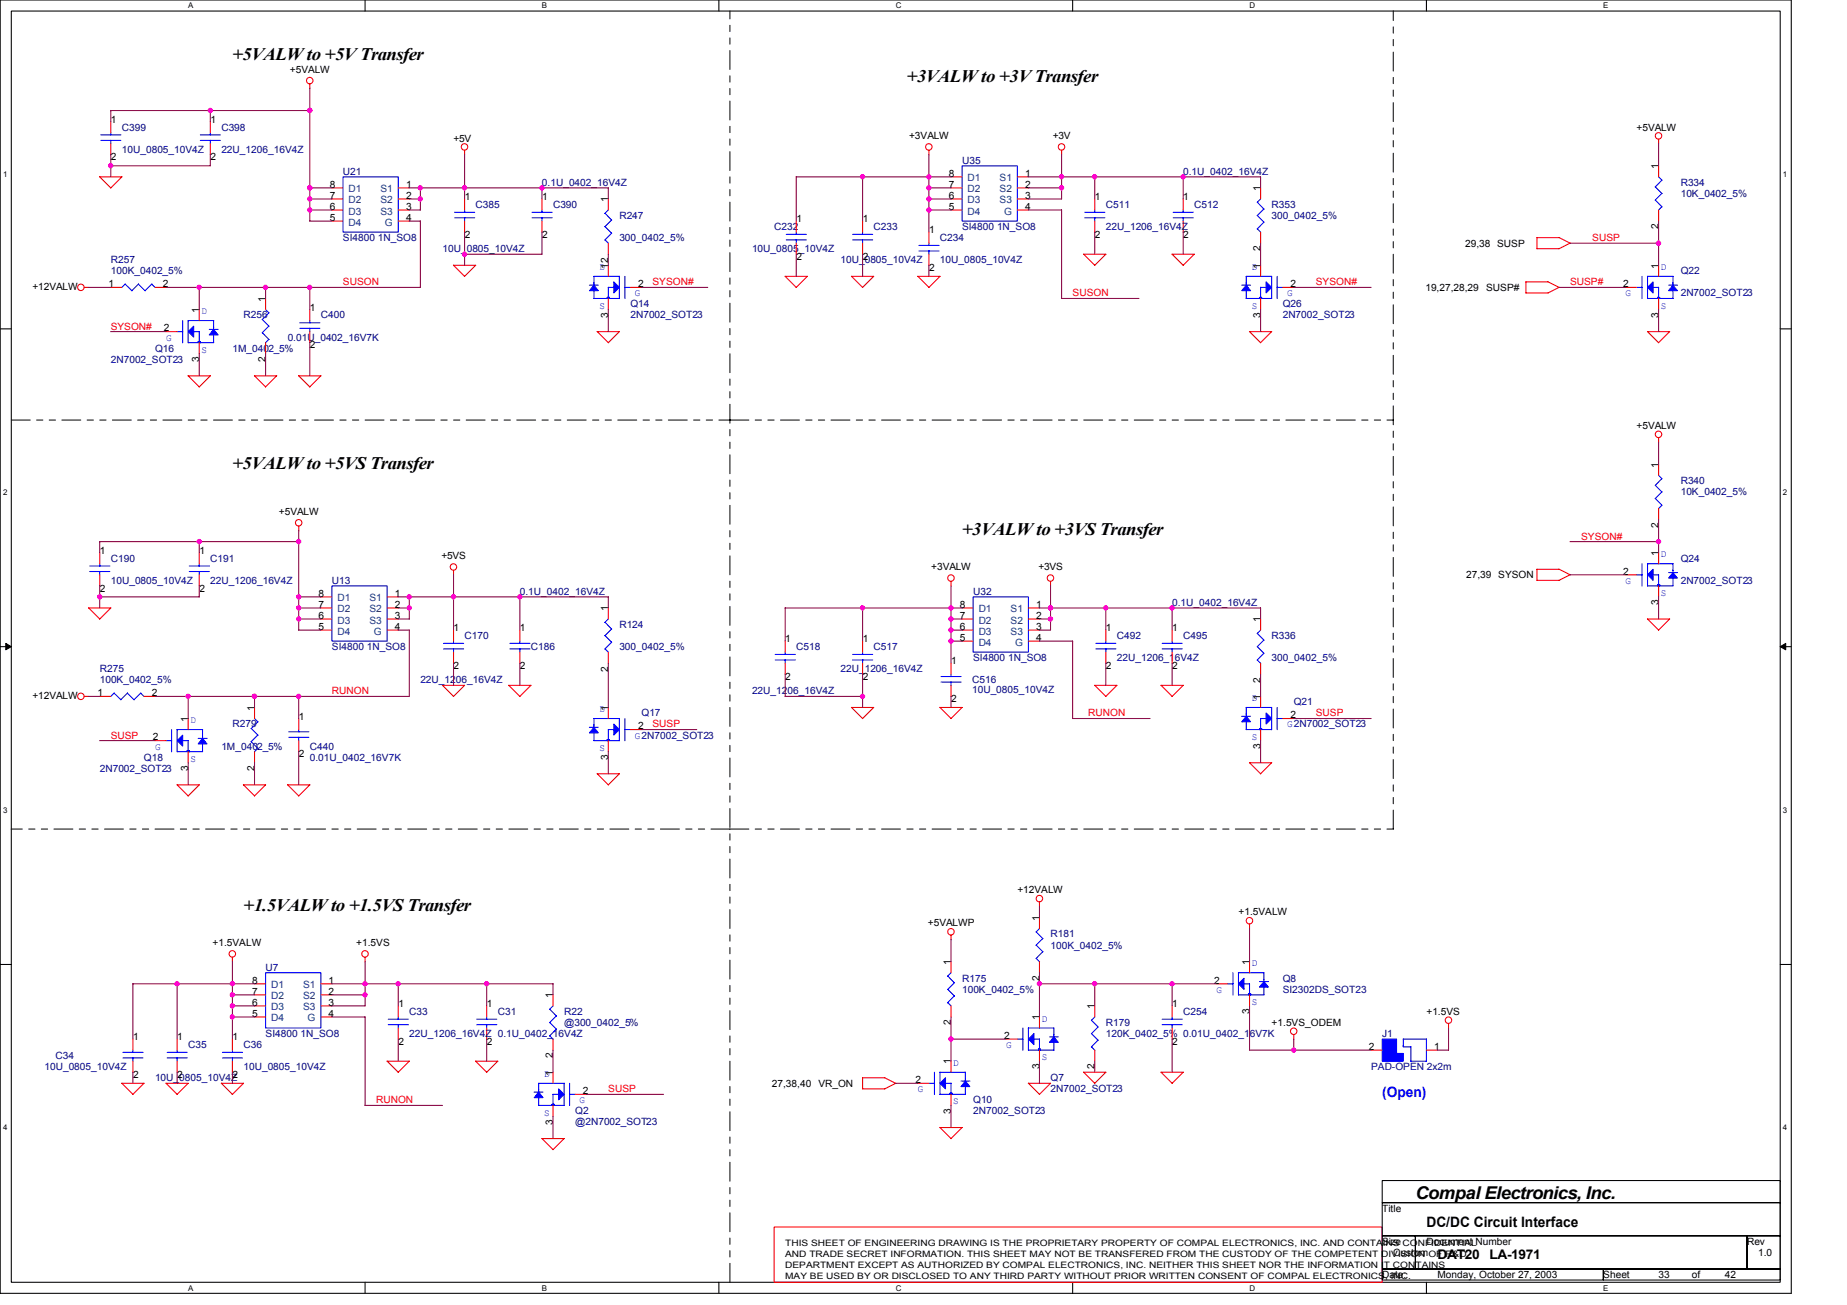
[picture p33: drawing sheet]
<svg xmlns="http://www.w3.org/2000/svg" width="297mm" height="210mm" viewBox="0 0 297 210" stroke-linecap="round" stroke-linejoin="round" font-family="sans-serif">
<defs><g id="words">
<g font-size="2.8">
<text x="37.4" y="9.7">+5VALW to +5V Transfer</text>
<text x="145.8" y="13.2">+3VALW to +3V Transfer</text>
<text x="37.4" y="75.5">+5VALW to +5VS Transfer</text>
<text x="154.7" y="86.1">+3VALW to +3VS Transfer</text>
<text x="39.2" y="146.6">+1.5VALW to +1.5VS Transfer</text>
<text x="227.6" y="192.8">Compal Electronics, Inc.</text>
</g>
<text font-size="2.3" fill="#00f" x="222.3" y="176.4">(Open)</text>
<text font-size="2.3" x="229.4" y="197.4">DC/DC Circuit Interface</text>
<g font-size="2.1">
<text x="231.2" y="202.5">DAT20</text>
<text x="239.6" y="202.5">LA-1971</text>
</g>
<g font-size="1.6">
<text x="46.6" y="11.7">+5VALW</text>
<text x="17.8" y="19.7">1</text>
<text x="33.8" y="19.7">1</text>
<text x="72.9" y="22.8">+5V</text>
<text x="146.2" y="22.4">+3VALW</text>
<text x="169.3" y="22.4">+3V</text>
<text x="263.2" y="21">+5VALW</text>
<text x="17.8" y="25.8">2</text>
<text x="33.8" y="25.8">2</text>
<text x="152.6" y="28.4">8</text>
<text x="164.9" y="28.4">1</text>
<text x="266.7" y="27.2" transform="rotate(-90 266.7 27.2)">1</text>
<text x="53" y="30.2">8</text>
<text x="53" y="32">7</text>
<text x="53" y="33.8">6</text>
<text x="53" y="35.5">5</text>
<text x="65.3" y="30.2">1</text>
<text x="65.3" y="32">2</text>
<text x="65.3" y="33.8">3</text>
<text x="65.3" y="35.5">4</text>
<text x="74.7" y="32.2">1</text>
<text x="87.2" y="32.2">1</text>
<text x="97.8" y="32.5" transform="rotate(-90 97.8 32.5)">1</text>
<text x="128.1" y="35.8">1</text>
<text x="138.7" y="35.8">1</text>
<text x="152.6" y="30.2">7</text>
<text x="152.6" y="32">6</text>
<text x="152.6" y="33.8">5</text>
<text x="164.9" y="30.2">2</text>
<text x="164.9" y="32">3</text>
<text x="164.9" y="33.8">4</text>
<text x="176.1" y="32.2">1</text>
<text x="190.3" y="32.2">1</text>
<text x="202.7" y="30.8" transform="rotate(-90 202.7 30.8)">1</text>
<text x="74.7" y="38.2">2</text>
<text x="87.2" y="38.2">2</text>
<text x="128.1" y="41.8">2</text>
<text x="138.7" y="41.8">2</text>
<text x="149.4" y="37.5">1</text>
<text x="176.1" y="38.2">2</text>
<text x="190.3" y="38.2">2</text>
<text x="202.7" y="40.4" transform="rotate(-90 202.7 40.4)">2</text>
<text x="235.6" y="39.7">29,38 SUSP</text>
<text x="266.7" y="36.9" transform="rotate(-90 266.7 36.9)">2</text>
<text x="5.2" y="46.6">+12VALW</text>
<text x="17.5" y="46.2">1</text>
<text x="26.2" y="46.2">2</text>
<text x="97.8" y="43.2" transform="rotate(-90 97.8 43.2)">12</text>
<text x="102.6" y="46.2">2</text>
<text x="149.4" y="43.6">2</text>
<text x="202.7" y="43.2" transform="rotate(-90 202.7 43.2)">1</text>
<text x="207.5" y="46.2">2</text>
<text x="229.2" y="46.8">19,27,28,29</text>
<text x="239" y="46.8">SUSP#</text>
<text x="261" y="46.2">2</text>
<text x="266.7" y="43.2" transform="rotate(-90 266.7 43.2)">1</text>
<text x="26.3" y="53.3">2</text>
<text x="32" y="50.3" transform="rotate(-90 32 50.3)">1</text>
<text x="42.7" y="48.5" transform="rotate(-90 42.7 48.5)">1</text>
<text x="49.8" y="50">1</text>
<text x="97.8" y="51.1" transform="rotate(-90 97.8 51.1)">3</text>
<text x="202.7" y="51.1" transform="rotate(-90 202.7 51.1)">3</text>
<text x="266.7" y="51.1" transform="rotate(-90 266.7 51.1)">3</text>
<text x="32" y="58.2" transform="rotate(-90 32 58.2)">3</text>
<text x="42.7" y="58.2" transform="rotate(-90 42.7 58.2)">2</text>
<text x="49.8" y="56">2</text>
<text x="263.2" y="69">+5VALW</text>
<text x="266.7" y="75.2" transform="rotate(-90 266.7 75.2)">1</text>
<text x="44.8" y="82.9">+5VALW</text>
<text x="16.1" y="89.1">1</text>
<text x="32.1" y="89.1">1</text>
<text x="71" y="90">+5VS</text>
<text x="266.7" y="89.4" transform="rotate(-90 266.7 89.4)">1</text>
<text x="266.7" y="84.9" transform="rotate(-90 266.7 84.9)">2</text>
<text x="16.1" y="95.1">2</text>
<text x="32.1" y="95.1">2</text>
<text x="51.2" y="96">8</text>
<text x="63.5" y="96">1</text>
<text x="149.8" y="91.8">+3VALW</text>
<text x="167" y="91.8">+3VS</text>
<text x="235.8" y="93">27,39 SYSON</text>
<text x="261" y="92.4">2</text>
<text x="51.2" y="97.8">7</text>
<text x="51.2" y="99.5">6</text>
<text x="51.2" y="101.3">5</text>
<text x="63.5" y="97.8">2</text>
<text x="63.5" y="99.5">3</text>
<text x="63.5" y="101.3">4</text>
<text x="73" y="101.5">1</text>
<text x="83.6" y="101.5">1</text>
<text x="97.8" y="98.3" transform="rotate(-90 97.8 98.3)">1</text>
<text x="154.4" y="97.8">8</text>
<text x="154.4" y="99.5">7</text>
<text x="154.4" y="101.3">6</text>
<text x="166.6" y="97.8">1</text>
<text x="166.6" y="99.5">2</text>
<text x="166.6" y="101.3">3</text>
<text x="177.9" y="101.5">1</text>
<text x="188.5" y="101.5">1</text>
<text x="202.7" y="100.1" transform="rotate(-90 202.7 100.1)">1</text>
<text x="266.7" y="97.3" transform="rotate(-90 266.7 97.3)">3</text>
<text x="73" y="107.6">2</text>
<text x="83.6" y="107.6">2</text>
<text x="126.3" y="103.3">1</text>
<text x="138.7" y="103.3">1</text>
<text x="153" y="106.9">1</text>
<text x="154.4" y="103.1">5</text>
<text x="166.6" y="103.1">4</text>
<text x="177.9" y="107.6">2</text>
<text x="188.5" y="107.6">2</text>
<text x="5.2" y="112.4">+12VALW</text>
<text x="15.7" y="112">1</text>
<text x="24.4" y="112">2</text>
<text x="97.8" y="108" transform="rotate(-90 97.8 108)">2</text>
<text x="126.3" y="109.4">2</text>
<text x="138.7" y="109.4">2</text>
<text x="153" y="112.9">2</text>
<text x="202.7" y="112.5" transform="rotate(-90 202.7 112.5)">1</text>
<text x="202.7" y="109.8" transform="rotate(-90 202.7 109.8)">2</text>
<text x="24.6" y="119.1">2</text>
<text x="30.2" y="116.1" transform="rotate(-90 30.2 116.1)">1</text>
<text x="40.9" y="114.3" transform="rotate(-90 40.9 114.3)">1</text>
<text x="48.1" y="115.8">1</text>
<text x="97.8" y="114.3" transform="rotate(-90 97.8 114.3)">1</text>
<text x="102.6" y="117.3">2</text>
<text x="207.5" y="115.5">2</text>
<text x="30.2" y="124" transform="rotate(-90 30.2 124)">3</text>
<text x="40.9" y="124" transform="rotate(-90 40.9 124)">2</text>
<text x="48.1" y="121.8">2</text>
<text x="97.8" y="122.2" transform="rotate(-90 97.8 122.2)">3</text>
<text x="202.7" y="120.5" transform="rotate(-90 202.7 120.5)">3</text>
<text x="163.6" y="143.7">+12VALW</text>
<text x="149.2" y="149">+5VALWP</text>
<text x="167.1" y="148.1" transform="rotate(-90 167.1 148.1)">1</text>
<text x="199.2" y="147.2">+1.5VALW</text>
<text x="34.2" y="152.2">+1.5VALW</text>
<text x="57.3" y="152.2">+1.5VS</text>
<text x="152.9" y="155.2" transform="rotate(-90 152.9 155.2)">1</text>
<text x="200.9" y="155.2" transform="rotate(-90 200.9 155.2)">1</text>
<text x="40.6" y="158.2">8</text>
<text x="40.6" y="160">7</text>
<text x="40.6" y="161.8">6</text>
<text x="52.8" y="158.2">1</text>
<text x="52.8" y="160">2</text>
<text x="52.8" y="161.8">3</text>
<text x="64.1" y="162">1</text>
<text x="78.3" y="162">1</text>
<text x="88.9" y="160.5" transform="rotate(-90 88.9 160.5)">1</text>
<text x="167.1" y="157.8" transform="rotate(-90 167.1 157.8)">2</text>
<text x="188.5" y="162">1</text>
<text x="195.3" y="158.2">2</text>
<text x="21.4" y="167.3">1</text>
<text x="28.5" y="167.3">1</text>
<text x="37.4" y="167.3">1</text>
<text x="40.6" y="163.6">5</text>
<text x="52.8" y="163.6">4</text>
<text x="152.9" y="164.9" transform="rotate(-90 152.9 164.9)">2</text>
<text x="161.5" y="167.1">2</text>
<text x="167.1" y="164.1" transform="rotate(-90 167.1 164.1)">1</text>
<text x="176" y="162.3" transform="rotate(-90 176 162.3)">1</text>
<text x="200.9" y="163.1" transform="rotate(-90 200.9 163.1)">3</text>
<text x="204.5" y="165">+1.5VS_ODEM</text>
<text x="229.4" y="163.2">+1.5VS</text>
<text x="21.4" y="173.4">2</text>
<text x="28.5" y="173.4">2</text>
<text x="37.4" y="173.4">2</text>
<text x="64.1" y="168">2</text>
<text x="78.3" y="168">2</text>
<text x="88.9" y="173" transform="rotate(-90 88.9 173)">1</text>
<text x="88.9" y="170.2" transform="rotate(-90 88.9 170.2)">2</text>
<text x="152.9" y="171.2" transform="rotate(-90 152.9 171.2)">1</text>
<text x="167.1" y="172" transform="rotate(-90 167.1 172)">3</text>
<text x="176" y="172" transform="rotate(-90 176 172)">2</text>
<text x="188.5" y="168">2</text>
<text x="220.2" y="168.9">2</text>
<text x="230.6" y="168.9">1</text>
<text x="93.7" y="176">2</text>
<text x="124.1" y="174.8">27,38,40</text>
<text x="131.6" y="174.8">VR_ON</text>
<text x="147.3" y="174.2">2</text>
<text x="152.9" y="179.1" transform="rotate(-90 152.9 179.1)">3</text>
<text x="88.9" y="180.9" transform="rotate(-90 88.9 180.9)">3</text>
<text x="222.3" y="194.9">Title</text>
<text x="222.3" y="200.2">Size</text>
<text x="224.1" y="202">Custom</text>
<text x="229.4" y="200.2">Document Number</text>
<text x="281" y="200.2">Rev</text>
<text x="282.7" y="202">1.0</text>
<text x="222.3" y="205.5">Date:</text>
<text x="231.2" y="205.5">Monday, October 27, 2003</text>
<text x="257.8" y="205.5">Sheet</text>
<text x="266.7" y="205.5">33</text>
<text x="272.1" y="205.5">of</text>
<text x="277.4" y="205.5">42</text>
</g>
<g font-size="1.6" fill="#000080">
<text x="19.6" y="21">C399</text>
<text x="35.6" y="21">C398</text>
<text x="19.6" y="24.6">10U_0805_10V4Z</text>
<text x="35.6" y="24.6">22U_1206_16V4Z</text>
<text x="55.2" y="28.1">U21</text>
<text x="87.2" y="29.9">0.1U_0402_16V4Z</text>
<text x="154.7" y="26.3">U35</text>
<text x="190.3" y="28.1">0.1U_0402_16V4Z</text>
<text x="270.3" y="29.9">R334</text>
<text x="76.5" y="33.4">C385</text>
<text x="88.9" y="33.4">C390</text>
<text x="99.6" y="35.2">R247</text>
<text x="177.8" y="33.4">C511</text>
<text x="192.1" y="33.4">C512</text>
<text x="204.5" y="33.4">R353</text>
<text x="204.5" y="35.2">300_0402_5%</text>
<text x="270.3" y="31.7">10K_0402_5%</text>
<text x="55.2" y="38.8">SI4800 1N_SO8</text>
<text x="71.2" y="40.6">10U_0805_10V4Z</text>
<text x="99.6" y="38.8">300_0402_5%</text>
<text x="120.9" y="40.6">10U_0805_10V4Z</text>
<text x="124.5" y="37">C232</text>
<text x="140.5" y="37">C233</text>
<text x="151.2" y="38.8">C234</text>
<text x="154.7" y="37">SI4800 1N_SO8</text>
<text x="177.8" y="37">22U_1206_16V4Z</text>
<text x="17.8" y="42.3">R257</text>
<text x="17.8" y="44.1">100K_0402_5%</text>
<text x="135.2" y="42.3">10U_0805_10V4Z</text>
<text x="151.2" y="42.3">10U_0805_10V4Z</text>
<text x="270.3" y="44.1">Q22</text>
<text x="270.3" y="47.7">2N7002_SOT23</text>
<text x="39.2" y="51.2">R256</text>
<text x="51.6" y="51.2">C400</text>
<text x="101.4" y="49.4">Q14</text>
<text x="101.4" y="51.2">2N7002_SOT23</text>
<text x="206.3" y="49.4">Q26</text>
<text x="206.3" y="51.2">2N7002_SOT23</text>
<text x="17.8" y="58.3">2N7002_SOT23</text>
<text x="24.9" y="56.6">Q16</text>
<text x="37.4" y="56.6">1M_0402_5%</text>
<text x="46.3" y="54.8">0.01U_0402_16V7K</text>
<text x="270.3" y="77.9">R340</text>
<text x="270.3" y="79.7">10K_0402_5%</text>
<text x="17.8" y="90.3">C190</text>
<text x="17.8" y="93.9">10U_0805_10V4Z</text>
<text x="33.8" y="90.3">C191</text>
<text x="33.8" y="93.9">22U_1206_16V4Z</text>
<text x="53.4" y="93.9">U13</text>
<text x="83.6" y="95.7">0.1U_0402_16V4Z</text>
<text x="156.5" y="95.7">U32</text>
<text x="270.3" y="90.3">Q24</text>
<text x="270.3" y="93.9">2N7002_SOT23</text>
<text x="99.6" y="101">R124</text>
<text x="188.5" y="97.5">0.1U_0402_16V4Z</text>
<text x="53.4" y="104.6">SI4800 1N_SO8</text>
<text x="74.7" y="102.8">C170</text>
<text x="85.4" y="104.6">C186</text>
<text x="99.6" y="104.6">300_0402_5%</text>
<text x="128.1" y="104.6">C518</text>
<text x="140.5" y="104.6">C517</text>
<text x="156.5" y="106.3">SI4800 1N_SO8</text>
<text x="179.6" y="102.8">C492</text>
<text x="179.6" y="106.3">22U_1206_16V4Z</text>
<text x="190.3" y="102.8">C495</text>
<text x="204.5" y="102.8">R336</text>
<text x="204.5" y="106.3">300_0402_5%</text>
<text x="16" y="108.1">R275</text>
<text x="16" y="109.9">100K_0402_5%</text>
<text x="67.6" y="109.9">22U_1206_16V4Z</text>
<text x="120.9" y="111.7">22U_1206_16V4Z</text>
<text x="135.2" y="108.1">22U_1206_16V4Z</text>
<text x="156.3" y="109.9">C516</text>
<text x="156.3" y="111.5">10U_0805_10V4Z</text>
<text x="208.1" y="113.5">Q21</text>
<text x="37.4" y="117">R279</text>
<text x="103.2" y="115.2">Q17</text>
<text x="16" y="124.1">2N7002_SOT23</text>
<text x="23.2" y="122.3">Q18</text>
<text x="35.6" y="120.6">1M_0402_5%</text>
<text x="49.8" y="120.6">C440</text>
<text x="49.8" y="122.3">0.01U_0402_16V7K</text>
<text x="168.9" y="150.8">R181</text>
<text x="168.9" y="152.6">100K_0402_5%</text>
<text x="42.7" y="156.1">U7</text>
<text x="154.7" y="157.9">R175</text>
<text x="154.7" y="159.7">100K_0402_5%</text>
<text x="206.3" y="157.9">Q8</text>
<text x="206.3" y="159.7">SI2302DS_SOT23</text>
<text x="42.7" y="166.8">SI4800 1N_SO8</text>
<text x="65.8" y="163.2">C33</text>
<text x="65.8" y="166.8">22U_1206_16V4Z 0.1U_0402_16V4Z</text>
<text x="80" y="163.2">C31</text>
<text x="90.7" y="163.2">R22</text>
<text x="90.7" y="165">@300_0402_5%</text>
<text x="177.8" y="165">R179</text>
<text x="177.8" y="166.8">120K_0402_5% 0.01U_0402_16V7K</text>
<text x="190.3" y="163.2">C254</text>
<text x="222.3" y="166.8">J1</text>
<text x="7.2" y="172.1">10U_0805_10V4Z</text>
<text x="8.9" y="170.3">C34</text>
<text x="24.9" y="173.9">10U_0805_10V4Z</text>
<text x="30.3" y="168.6">C35</text>
<text x="39.2" y="168.6">C36</text>
<text x="39.2" y="172.1">10U_0805_10V4Z</text>
<text x="168.9" y="173.9">Q7</text>
<text x="220.5" y="172.1">PAD-OPEN 2x2m</text>
<text x="92.5" y="179.2">Q2</text>
<text x="156.5" y="177.5">Q10</text>
<text x="156.5" y="179.2">2N7002_SOT23</text>
<text x="168.9" y="175.7">2N7002_SOT23</text>
<text x="92.5" y="181">@2N7002_SOT23</text>
</g>
<g font-size="1.6" fill="#004080">
<text x="155.6" y="29.2">D1</text>
<text x="160.8" y="29.2">S1</text>
<text x="56" y="30.9">D1</text>
<text x="56" y="32.7">D2</text>
<text x="56" y="34.5">D3</text>
<text x="61.2" y="30.9">S1</text>
<text x="61.2" y="32.7">S2</text>
<text x="61.2" y="34.5">S3</text>
<text x="155.6" y="30.9">D2</text>
<text x="155.6" y="32.7">D3</text>
<text x="155.6" y="34.5">D4</text>
<text x="160.8" y="30.9">S2</text>
<text x="160.8" y="32.7">S3</text>
<text x="161.5" y="34.5">G</text>
<text x="56" y="36.3">D4</text>
<text x="61.9" y="36.3">G</text>
<text x="54.3" y="96.7">D1</text>
<text x="54.3" y="98.5">D2</text>
<text x="54.3" y="100.3">D3</text>
<text x="59.4" y="96.7">S1</text>
<text x="59.4" y="98.5">S2</text>
<text x="59.4" y="100.3">S3</text>
<text x="157.4" y="98.5">D1</text>
<text x="157.4" y="100.3">D2</text>
<text x="162.5" y="98.5">S1</text>
<text x="162.5" y="100.3">S2</text>
<text x="54.3" y="102.1">D4</text>
<text x="60.1" y="102.1">G</text>
<text x="157.4" y="102.1">D3</text>
<text x="157.4" y="103.8">D4</text>
<text x="162.5" y="102.1">S3</text>
<text x="163.3" y="103.8">G</text>
<text x="43.6" y="159">D1</text>
<text x="43.6" y="160.7">D2</text>
<text x="48.7" y="159">S1</text>
<text x="48.7" y="160.7">S2</text>
<text x="43.6" y="162.5">D3</text>
<text x="43.6" y="164.3">D4</text>
<text x="48.7" y="162.5">S3</text>
<text x="49.5" y="164.3">G</text>
</g>
<g font-size="1.6" fill="#f00">
<text x="256.1" y="38.8">SUSP</text>
<text x="55.2" y="45.9">SUSON</text>
<text x="104.9" y="45.9">SYSON#</text>
<text x="172.5" y="47.7">SUSON</text>
<text x="211.6" y="45.9">SYSON#</text>
<text x="252.5" y="45.9">SUSP#</text>
<text x="17.8" y="53">SYSON#</text>
<text x="254.3" y="86.8">SYSON#</text>
<text x="53.4" y="111.7">RUNON</text>
<text x="17.8" y="118.8">SUSP</text>
<text x="104.9" y="117">SUSP</text>
<text x="175" y="115.2">RUNON</text>
<text x="211.6" y="115.2">SUSP</text>
<text x="60.5" y="177.5">RUNON</text>
<text x="97.8" y="175.7">SUSP</text>
</g>
<g font-size="1.6" fill="#00f">
<text x="96.4" y="43.4">D</text>
<text x="102.1" y="47.7">G</text>
<text x="201.3" y="43.4">D</text>
<text x="207" y="47.7">G</text>
<text x="261.4" y="47.7">G</text>
<text x="267.1" y="43.4">D</text>
<text x="32.4" y="50.5">D</text>
<text x="96.4" y="49.6">S</text>
<text x="201.3" y="49.6">S</text>
<text x="267.1" y="49.6">S</text>
<text x="26.7" y="54.8">G</text>
<text x="32.4" y="56.7">S</text>
<text x="267.1" y="89.6">D</text>
<text x="261.4" y="93.9">G</text>
<text x="267.1" y="95.9">S</text>
<text x="201.3" y="112.8">D</text>
<text x="30.6" y="116.3">D</text>
<text x="96.4" y="114.5">D</text>
<text x="102.1" y="118.8">G2N7002_SOT23</text>
<text x="201.3" y="119">S</text>
<text x="207" y="117">G2N7002_SOT23</text>
<text x="24.9" y="120.6">G</text>
<text x="30.6" y="122.5">S</text>
<text x="96.4" y="120.8">S</text>
<text x="201.3" y="155.4">D</text>
<text x="195.6" y="159.7">G</text>
<text x="201.3" y="161.6">S</text>
<text x="167.5" y="164.3">D</text>
<text x="87.5" y="173.2">D</text>
<text x="153.3" y="171.4">D</text>
<text x="161.8" y="168.6">G</text>
<text x="167.5" y="170.5">S</text>
<text x="87.5" y="179.4">S</text>
<text x="93.2" y="177.5">G</text>
<text x="147.6" y="175.7">G</text>
<text x="153.3" y="177.7">S</text>
</g>
<g font-size="1.4">
<text x="126.3" y="200.4">THIS SHEET OF ENGINEERING DRAWING IS THE PROPRIETARY PROPERTY OF COMPAL ELECTRONICS, INC. AND CONTAINS CONFIDENTIAL</text>
<text x="126.3" y="204">DEPARTMENT EXCEPT AS AUTHORIZED BY COMPAL ELECTRONICS, INC. NEITHER THIS SHEET NOR THE INFORMATION IT CONTAINS</text>
<text x="126.3" y="202.2">AND TRADE SECRET INFORMATION. THIS SHEET MAY NOT BE TRANSFERED FROM THE CUSTODY OF THE COMPETENT DIVISION OF R&amp;D</text>
<text x="126.3" y="205.7">MAY BE USED BY OR DISCLOSED TO ANY THIRD PARTY WITHOUT PRIOR WRITTEN CONSENT OF COMPAL ELECTRONICS, INC.</text>
</g>
<g font-size="1.3">
<text x="30.3" y="1.3">A</text>
<text x="87.2" y="1.3">B</text>
<text x="144.1" y="1.3">C</text>
<text x="201" y="1.3">D</text>
<text x="257.8" y="1.3">E</text>
<text x=".5" y="28.5">1</text>
<text x="286.7" y="28.5">1</text>
<text x=".5" y="79.6">2</text>
<text x="286.7" y="79.6">2</text>
<text x=".5" y="130.7">3</text>
<text x="286.7" y="130.7">3</text>
<text x=".5" y="181.8">4</text>
<text x="286.7" y="181.8">4</text>
<text x="30.3" y="207.6">A</text>
<text x="87.2" y="207.6">B</text>
<text x="144.1" y="207.6">C</text>
<text x="201" y="207.6">D</text>
<text x="257.8" y="207.6">E</text>
</g>
</g></defs>
<path d="M0 0h288.1v208h-288.1zM1.8 1.8h284.5v204.4h-284.5z" fill="none" stroke="#000" stroke-width=".17"/>
<g fill="#fff">
<path d="M30.2 .2h.9v1.4h-.9z"/>
<path d="M30.2 206.4h.9v1.5h-.9z"/>
</g>
<path d="M58.7 0v1.8M58.7 206.2v1.8" fill="none" stroke="#000" stroke-width=".17"/>
<g fill="#fff">
<path d="M87.2 .2h.8v1.4h-.8z"/>
<path d="M87.2 206.4h.8v1.5h-.8z"/>
</g>
<path d="M115.6 0v1.8M115.6 206.2v1.8" fill="none" stroke="#000" stroke-width=".17"/>
<g fill="#fff">
<path d="M144.1 .2h.9v1.4h-.9z"/>
<path d="M144.1 206.4h.9v1.5h-.9z"/>
</g>
<path d="M172.5 0v1.8M172.5 206.2v1.8" fill="none" stroke="#000" stroke-width=".17"/>
<g fill="#fff">
<path d="M201 .2h.9v1.4h-.9z"/>
<path d="M201 206.4h.9v1.5h-.9z"/>
</g>
<path d="M229.4 0v1.8M229.4 206.2v1.8" fill="none" stroke="#000" stroke-width=".17"/>
<g fill="#fff">
<path d="M257.8 .2h.9v1.4h-.9z"/>
<path d="M257.8 206.4h.9v1.5h-.9z"/>
<path d="M.5 27.3h.7v1.4h-.7z"/>
<path d="M286.7 27.3h.7v1.4h-.7z"/>
<path d="M.5 78.4h.7v1.5h-.7z"/>
<path d="M286.7 78.4h.7v1.5h-.7z"/>
</g>
<path d="M0 52.9h1.8M286.3 52.9h1.8" fill="none" stroke="#000" stroke-width=".17"/>
<g fill="#fff">
<path d="M.5 129.6h.7v1.4h-.7z"/>
<path d="M286.7 129.6h.7v1.4h-.7z"/>
</g>
<path d="M0 104h1.8M286.3 104h1.8" fill="none" stroke="#000" stroke-width=".17"/>
<path d="M.9 103.5l.9 .5-.9 .5zM286.3 104l.9-.5v1z" fill="#000" stroke="#000" stroke-width=".16"/>
<g fill="#fff">
<path d="M.5 180.7h.7v1.4h-.7z"/>
<path d="M286.7 180.7h.7v1.4h-.7z"/>
</g>
<path d="M0 155.1h1.8M286.3 155.1h1.8M222.3 189.9h64v3.5h-64zM222.3 193.4h64v5.4h-64zM222.3 198.8h5.3v5.3h-5.3zM227.6 198.8h53.4v5.3h-53.4zM281 198.8h5.3v5.3h-5.3zM222.3 204.1h35.5v1.8h-35.5zM257.8 204.1h28.5v1.8h-28.5z" fill="none" stroke="#000" stroke-width=".17"/>
<path d="M1.8 67.6h115.6M117.4 67.6h106.7M117.4 133.3h-115.6M117.4 133.3h106.7M224.1 133.3v-131.5M117.4 206.2v-204.4" fill="none" stroke="#000" stroke-width=".16" stroke-dasharray="3 1 1 1 1 1"/>
<g fill="none" stroke="#f00" stroke-width=".17">
<path d="M17.8 19.6v1.7M33.8 19.6v1.7M49.8 13.5v.7M16 28.4l1.8 1.8 1.8-1.8M16 28.4h3.6M17.8 23.1v1.8M33.8 23.1v1.8M53.4 30.2h1.8M53.4 32h1.8M53.4 33.8h1.8M53.4 35.6h1.8M64 30.2h1.8"/>
<path d="M64 32h1.8M64 33.8h1.8M64 35.6h1.8M74.7 24.2v.7M74.7 32v1.8M74.7 35.6v1.7M87.2 32v1.8M87.2 35.6v1.7M97.8 32v1.8M97.8 39.1v1.8M128.1 35.6v1.7M128.1 39.1v1.8"/>
<path d="M138.7 35.6v1.7M138.7 39.1v1.8M149.4 24.2v.7M149.4 37.3v1.8M152.9 28.4h1.8M152.9 30.2h1.8M152.9 32h1.8M152.9 33.8h1.8M163.6 28.4h1.8M163.6 30.2h1.8M163.6 32h1.8M163.6 33.8h1.8"/>
<path d="M170.7 24.2v.7M176.1 32v1.8M176.1 35.6v1.7M190.3 32v1.8M190.3 35.6v1.7M202.7 30.2v1.8M202.7 37.3v1.8M247.2 38.2h3.5M247.2 38.2v1.8M250.7 38.2l1.8 .9M252.5 39.1l-1.8 .9M266.7 22.4v.7"/>
<path d="M266.7 26.7v1.7M266.7 33.8v1.8M13.5 46.2h.8M17.8 46.2h1.8M24.9 46.2h1.8M26.7 53.3h1.8M32 49.8v1.8M32 55.1v1.8M42.7 48v1.8M42.7 55.1v1.8M49.8 49.8v1.8M49.8 53.3v1.8"/>
<path d="M72.9 42.7h3.6l-1.8 1.8zM96 53.3h3.6M96.1 53.3l1.8 1.8M97.8 42.7v1.7M97.8 48v1.8M99.6 53.3l-1.8 1.8M101.4 46.2h1.8M126.3 44.4l1.8 1.8M126.3 44.4h3.6M129.8 44.4l-1.8 1.8M136.9 44.4l1.8 1.8 1.8-1.8h-3.6M147.6 44.4l1.8 1.8"/>
<path d="M147.6 44.4h3.6l-1.8 1.8M149.4 40.9v1.8M174.3 40.9l1.8 1.8M174.3 40.9h3.6M177.8 40.9l-1.8 1.8M188.5 40.9l1.8 1.8M188.5 40.9h3.6M192.1 40.9l-1.8 1.8M200.9 53.3l1.8 1.8 1.8-1.8h-3.5M202.7 42.7v1.7M202.7 48v1.8M206.3 46.2h1.8"/>
<path d="M245.4 45.3h3.6M245.4 45.3v1.8h3.6M247.2 40h3.6M248.9 45.3l1.8 .9M250.8 46.2l-1.8 .9M261.4 46.2h1.8M264.9 53.3l1.8 1.8 1.8-1.8h-3.5M266.7 42.7v1.7M266.7 48v1.8M30.2 60.4l1.8 1.8M30.3 60.5h3.5M33.8 60.5l-1.8 1.8"/>
<path d="M40.9 60.4l1.8 1.9 1.8-1.8h-3.6M48 60.4l1.8 1.9 1.8-1.8M48 60.5h3.6M266.7 70.4v.7M266.7 74.7v1.8M14.2 97.8l1.8 1.8M14.3 97.8h3.5M16 88.9v1.8M16 92.5v1.7M17.8 97.8l-1.8 1.8M32 88.9v1.8M32 92.5v1.7"/>
<path d="M48 84.6v.8M51.6 97.8h1.8M51.6 99.6h1.8M51.6 96h1.8M62.3 97.8h1.7M62.3 99.6h1.7M62.3 96h1.7M72.9 91.7v.8M97.8 97.8v1.8M152.9 93.5v.8M154.7 97.8h1.8M154.7 99.6h1.8"/>
<path d="M165.4 97.8h1.8M165.4 99.6h1.8M168.9 93.5v.8M202.7 99.6v1.7M247.2 91.6l3.5-.1 1.8 1M247.2 91.6v1.8l3.6-.1M252.5 92.4l-1.8 .9M261.4 92.5h1.8M265 99.6h3.5l-1.8 1.8zM266.7 81.8v1.8M266.7 88.9v1.8M266.7 94.2v1.8"/>
<path d="M13.5 112h.8M16 112h1.8M23.2 112h1.7M24.9 119.1h1.8M30.3 115.6v1.7M40.9 113.8v1.8M48 115.6v1.7M48 119.1v1.8M51.6 101.3h1.8M62.3 101.3h1.7M71.1 110.2l1.8 1.8M71.2 110.2h3.5"/>
<path d="M72.9 101.3v1.8M72.9 104.9v1.8M74.7 110.2l-1.8 1.8M81.8 110.2l1.8 1.8M81.8 110.2h3.6l-1.8 1.8M83.6 101.3v1.8M83.6 104.9v1.8M97.8 104.9v1.8M97.8 113.8v1.8M97.8 119.1v1.8M101.4 117.3h1.8M126.3 103.1v1.8"/>
<path d="M126.3 106.7v1.8M138.7 115.6l-1.8-1.8h3.6l-1.8 1.8M138.7 103.1v1.8M138.7 106.7v1.8M151.1 113.8l1.8 1.8M151.2 113.8h3.5M152.9 106.7v1.8M152.9 110.2v1.8M154.7 113.8l-1.8 1.8M154.7 101.3h1.8M154.7 103.1h1.8M165.4 101.3h1.8"/>
<path d="M165.4 103.1h1.8M176 110.2l1.8 1.8M176.1 110.2h3.5M177.8 101.3v1.8M177.8 104.9v1.8M179.6 110.2l-1.8 1.8M186.7 110.2l1.8 1.8M186.7 110.2h3.6l-1.8 1.8M188.5 101.3v1.8M188.5 104.9v1.8M202.7 106.7v1.8M202.7 112v1.8"/>
<path d="M202.7 117.3v1.8M206.3 115.6h1.8M28.5 126.2l1.8 1.8M28.5 126.2h3.6M30.3 120.9v1.8M32 126.2l-1.8 1.8M39.1 126.2l1.8 1.8M39.2 126.2h3.5M40.9 120.9v1.8M42.7 126.2l-1.8 1.8M46.2 126.2l1.8 1.8M46.3 126.2h3.5"/>
<path d="M49.8 126.2l-1.8 1.8M96 124.5h3.6M96.1 124.5l1.8 1.8M99.6 124.4l-1.8 1.8M202.7 124.5l1.8-1.8h-3.6l1.9 1.8M37.4 154v.7M40.9 158.2h1.8M51.6 158.2h1.8M58.7 154v.7M152.9 150.4v.8M152.9 154.7v1.8M167.2 145.1v.7"/>
<path d="M167.2 147.6v1.8M167.2 154.7v1.8M195.6 158.2h1.8M201 148.6v.8M201 154.7v1.8M19.6 174.2l1.8 1.8M19.6 174.2h3.6l-1.8 1.8M21.4 167.1v1.8M21.4 170.7v1.8M26.7 174.2l1.8 1.8M26.7 174.2h3.6l-1.8 1.8M28.5 167.1v1.8"/>
<path d="M28.5 170.7v1.8M35.6 174.2l1.8 1.8M35.6 174.2h3.6l-1.8 1.8M37.4 167.1v1.8M37.4 170.7v1.8M40.9 160h1.8M40.9 161.8h1.8M40.9 163.6h1.8M51.6 160h1.8M51.6 161.8h1.8M51.6 163.6h1.8M62.2 170.7l1.8 1.8"/>
<path d="M62.3 170.7h3.5M64 161.8v1.8M64 165.4v1.7M65.8 170.7l-1.8 1.8M76.5 170.7l1.8 1.8M76.5 170.7h3.6M78.3 161.8v1.8M78.3 165.4v1.7M80 170.7l-1.8 1.8M88.9 160v1.8M88.9 167.1v1.8M88.9 172.5v1.7"/>
<path d="M88.9 177.8v1.8M92.5 176h1.8M138.7 173.3v1.8h3.6M138.7 173.4h3.6l1.8 .9M144.1 174.2l-1.8 1M147.6 174.2h1.8M152.9 161.8v1.8M152.9 170.7v1.8M152.9 176v1.8M161.8 167.1h1.8M165.4 174.2l1.8 1.8M165.4 174.2h3.6"/>
<path d="M167.2 163.6v1.8M167.2 168.9v1.8M168.9 174.2l-1.8 1.8M174.3 172.4l1.8 1.8M174.3 172.5h3.6M176.1 161.8v1.8M176.1 168.9v1.8M177.8 172.5l-1.8 1.8M186.7 172.4l1.8 1.8M186.7 172.5h3.6l-1.8 1.8M188.5 161.8v1.8M188.5 165.4v1.7"/>
<path d="M201 160v1.8M208.1 166.4v.8M220.5 168.9h1.8M229.4 168.9h1.8M233 164.6v.8M87.1 183.1l1.8 1.8M87.2 183.1h3.5M90.7 183.1l-1.8 1.8M124.5 197.4h97.8v8.8h-97.8zM151.1 181.3l1.8 1.9 1.8-1.8M151.2 181.4h3.5"/>
<circle cx="49.8" cy="13" r=".52"/>
<circle cx="74.7" cy="23.6" r=".52"/>
<circle cx="149.4" cy="23.6" r=".52"/>
<circle cx="170.7" cy="23.6" r=".52"/>
<circle cx="266.7" cy="21.9" r=".52"/>
<circle cx="13" cy="46.2" r=".52"/>
<circle cx="266.7" cy="69.9" r=".52"/>
<circle cx="48" cy="84.1" r=".52"/>
<circle cx="72.9" cy="91.2" r=".52"/>
<circle cx="152.9" cy="93" r=".52"/>
<circle cx="168.9" cy="93" r=".52"/>
<circle cx="13" cy="112" r=".52"/>
<circle cx="37.4" cy="153.4" r=".52"/>
<circle cx="58.7" cy="153.4" r=".52"/>
<circle cx="152.9" cy="149.9" r=".52"/>
<circle cx="167.2" cy="144.5" r=".52"/>
<circle cx="200.9" cy="148.1" r=".52"/>
<circle cx="208.1" cy="165.9" r=".52"/>
<circle cx="232.9" cy="164.1" r=".52"/>
</g>
<g fill="none" stroke="#00f" stroke-width=".17">
<path d="M16.2 22.6h3.2M16.2 21.7h3.2M17.8 21.3v.4M17.8 22.6v.5M32.2 22.6h3.3M32.2 21.7h3.3M33.8 21.3v.4M33.8 22.6v.5M55.2 28.4h8.8v8.9h-8.8zM73.1 35h3.2M73.1 34.1h3.2M74.7 33.8v.4"/>
<path d="M74.7 35v.6M85.6 35h3.2M85.6 34.1h3.2M87.2 33.8v.4M87.2 35v.6M97.3 34.3l1.1 1.1M97.8 33.8l-.5 .5M98.4 35.4l-1.1 1.1 1.1 1M98.4 37.5l-1.1 1.1 .6 .5M126.4 38.6h3.3M126.4 37.7h3.3M128.1 37.3v.4"/>
<path d="M128.1 38.6v.5M137.1 38.6h3.3M137.1 37.7h3.3M138.7 37.3v.4M138.7 38.6v.5M147.8 39.5h3.2M149.4 39.1v.4M154.7 26.7h8.9v8.9h-8.9zM174.5 35h3.2M174.5 34.1h3.2M176.1 33.8v.4M176.1 35v.6"/>
<path d="M188.7 35h3.2M188.7 34.1h3.2M190.3 33.8v.4M190.3 35v.6M202.2 32.5l1.1 1.1M202.2 34.7l1.1 1.1-1.1 1 .6 .6M202.7 32l-.5 .6M203.3 33.6l-1.1 1.1M266.2 32.2l1.1 1.1M266.7 28.4l.6 .6-1.1 1.1 1.1 1-1.1 1.1M267.3 33.3l-.6 .5M20.1 45.7l1.1 1.1"/>
<path d="M20.1 45.7l-.5 .5M22.3 45.7l1 1.1M22.3 45.7l-1.1 1.1M24.4 45.7l.6 .5M24.4 45.7l-1.1 1.1M28.5 53.3h.9M29.4 51.6v3.5M30.2 51.6h4.2M30.3 51.6v3.5h4.1M31.1 53.3h.9M31.9 54.9v.2M31.9 54.9h.3"/>
<path d="M32 53.3v1.8M32.2 54.9v.2M33.7 53h1.4M34.4 51.6v1.4M34.4 53.8v1.3M42.2 51.4l1.1 1.1M42.7 49.8l.6 .5M43.2 50.3l-1 1.1M43.2 52.5l-1 1 1.1 1.1M43.2 54.6l-.5 .5M48.2 52.8h3.3M48.2 51.9h3.3"/>
<path d="M49.8 51.6v.3M49.8 52.8v.5M94.8 45.9h1.4M95.5 44.4h4.1M95.5 48h4.1M95.5 44.4v1.5M95.5 46.7v1.3M97.6 47.8h.4M97.7 47.8v.2M97.8 46.2h.9M97.8 46.2v1.8M98 47.8v.2"/>
<path d="M99.6 44.4v3.6M100.5 46.2h.9M100.5 44.4v3.6M147.8 40.4h3.2M149.4 40.3v.6M199.7 45.9h1.4M200.4 44.4h4.1v3.6M200.4 48h4.1M200.4 44.4v1.5M200.4 46.7v1.3M202.7 46.2v1.8M202.7 46.2h.9"/>
<path d="M202.9 47.8v.2M202.9 47.8h-.4l.1 .2M205.4 46.2h.9M205.4 44.4v3.6M263.2 46.2h.9M264.1 44.4v3.6M265.8 46.2h.9M266.6 47.8h.3v.2M266.6 47.8v.2M266.7 46.2v1.8M268.3 45.9h1.5M269 45.9l.1-1.5h-4.2l.1 3.6"/>
<path d="M269 46.7l.1 1.3h-4.1M266.7 76.5l.6 .5-1.1 1.1 1.1 1-1.1 1.1M14.4 91.9h3.3M14.4 91h3.3M16 90.7v.4M16 91.9v.6M30.4 91.9h3.3M30.4 91h3.3M32 90.7v.4M32 91.9v.6M53.4 94.2h8.9v8.9h-8.9zM97.8 99.6l-.5 .5 1.1 1.1"/>
<path d="M156.5 96h8.9v8.9h-8.9zM263.2 92.5h.9M264.1 90.7v3.6M265.8 92.5h.9M266.2 80.2l1.1 1.1M266.6 94v.2M266.6 94.1h.3v.2M266.7 92.4v1.8M267.3 81.3l-.6 .5M268.3 92.1h1.5M269 92.1l.1-1.4h-4.1v3.6l4.1-.1-.1-1.2M18.3 111.5l1.1 1.1"/>
<path d="M18.4 111.5l-.6 .5M20.5 111.5l1.1 1.1M20.5 111.5l-1.1 1M22.6 111.5l.6 .5M22.6 111.5l-1.1 1M26.7 119.1h.9M27.6 117.3v3.6M28.5 117.3h4.1M28.5 117.3v3.6M29.4 119.1h.9M30.3 119.1v1.8M31.9 118.8h1.4"/>
<path d="M32.6 117.3v1.5M32.6 119.6v1.3M40.4 117.2l1.1 1.1M40.4 119.3l1.1 1.1M40.9 115.6l.6 .5M41.5 116.1l-1.1 1.1M41.5 118.2l-1.1 1.1M46.4 118.6h3.3M46.4 117.7h3.3M48 117.3v.4M48 118.6v.5M71.3 104.4h3.3"/>
<path d="M71.3 103.5h3.3M72.9 103.1v.4M72.9 104.4v.5M82 104.4h3.2M82 103.5h3.2M83.6 103.1v.4M83.6 104.4v.5M94.8 117h1.4M95.5 115.6h4.1M95.5 115.6v1.4M95.5 117.9v1.2M97.3 104.4l.6 .5"/>
<path d="M97.6 119h.4M97.7 119v.1M97.8 117.3h.9M97.8 117.3v1.8M98 118.9v.2M98.4 101.2l-1.1 1.1 1.1 1M98.4 103.3l-1.1 1.1M99.6 115.6v3.5h-4.1M100.5 117.3h.9M100.5 115.6v3.5M124.7 106.2h3.2M124.7 105.3h3.2"/>
<path d="M126.3 104.9v.4M126.3 106.1v.6M137.1 106.2h3.3M137.1 105.3h3.3M138.7 104.9v.4M138.7 106.1v.6M151.3 109.7h3.3M151.3 108.8h3.3M152.9 108.5v.3M152.9 109.7v.5M176.2 104.4h3.3M176.2 103.5h3.3"/>
<path d="M177.8 103.1v.4M177.8 104.4v.5M186.9 104.4h3.2M186.9 103.5h3.2M188.5 103.1v.4M188.5 104.4v.5M199.7 115.2h1.4M200.4 113.8h4.1v3.6l-4.1-.1M200.4 113.8v1.4M200.4 116.1v1.2M202.2 104l1.1 1.1M202.2 106.2l.6 .5"/>
<path d="M202.7 101.3l-.5 .6 1.1 1.1-1.1 1M202.9 117.3v-.1h-.4l.1 .2M203.3 105.1l-1.1 1.1M203.6 115.6l-.9-.1v1.8M205.4 115.6h.9M205.4 113.8v3.6M28.5 120.9h4.1M30.1 120.7v.2M30.1 120.7h.4l-.1 .2M41.5 120.4l-.6 .5M42.7 156.5h8.9v8.9h-8.9zM152.4 157l1.1 1.1"/>
<path d="M152.4 159.1l1.1 1.1M152.9 156.5l-.5 .5M153.5 158.1l-1.1 1.1M166.6 149.9l1.1 1.1M166.6 152l1.1 1.1M166.6 154.2l.6 .5M167.2 149.4l-.6 .5M167.7 151l-1.1 1M167.7 153.1l-1.1 1.1M197.4 158.2h.9M198.3 156.5v3.5M199.2 156.5h4.1v1.4"/>
<path d="M199.2 156.5v3.5M200 158.2h1M200.8 159.8v.2M200.8 159.9h.3M201 158.2v1.8M201.1 159.9v.1M202.6 157.9h1.4M203.3 158.7v1.3h-4.1M19.8 170.2h3.2M19.8 169.3h3.2M21.4 168.9v.4M21.4 170.1v.6"/>
<path d="M26.9 170.2h3.2M26.9 169.3h3.2M28.5 168.9v.4M28.5 170.1v.6M35.8 170.2h3.2M35.8 169.3h3.2M37.4 168.9v.4M37.4 170.1v.6M62.4 164.8h3.3M62.4 163.9h3.3M64 163.6v.4M64 164.8v.6"/>
<path d="M76.7 164.8h3.2M76.7 163.9h3.2M78.3 163.6v.4M78.3 164.8v.6M85.9 175.7h1.4M86.6 174.2h4.1M86.6 177.8h4.1M86.6 174.2v1.5M86.6 176.5v1.3M88.4 162.3l1.1 1.1M88.4 164.5l1.1 1M88.4 166.6l.6 .6"/>
<path d="M88.7 177.6h.4v.2M88.8 177.6v.2M88.9 161.8l-.5 .5M89.5 163.4l-1.1 1.1M89.5 165.5l-1.1 1.1M89.8 176h-.9v1.8M90.7 174.2v3.6M91.6 176h.9M91.6 174.2v3.6M149.4 174.2h.9M150.3 172.5v3.5M151.1 172.5h4.2v1.4"/>
<path d="M151.2 172.5v3.5M152 174.2h.9M152.4 161.3l.6 .5M152.8 175.8v.2M152.8 175.9h.3M152.9 174.2v1.8M153.1 175.9v.1M153.5 160.2l-1.1 1.1M154.6 173.9h1.4M155.3 174.8v1.2h-4.1M163.6 167.1h.9M164.5 165.4v3.5"/>
<path d="M165.4 165.4h4.1M165.4 165.4v3.5M165.4 168.9h4.1M166.3 167.1h.9M167 168.7v.2M167 168.7h.4M167.2 167.1v1.8M167.3 168.7v.2M168.8 166.8h1.4M169.5 165.4v1.4M169.5 167.6v1.3M175.5 164.1l1.1 1.1"/>
<path d="M175.5 166.2l1.1 1.1M175.5 168.4l.6 .5M176.1 163.6l-.6 .5M176.6 165.2l-1.1 1.1M176.6 167.3l-1.1 1.1M186.9 164.8h3.2M186.9 163.9h3.2M188.5 163.6v.4M188.5 164.8v.6M225.7 167.1h3.7v3.6M225.7 167.1v1.3h1.2v2.3M226.9 170.7h2.5"/>
</g>
<g fill="#00f" stroke="#00f" stroke-width=".17">
<path d="M203.6 45.3l.9 .9-.9 .9z" fill-rule="evenodd"/>
<path d="M200.4 45.9l.7 .9h-1.4z" fill-rule="evenodd"/>
<path d="M89.8 175.1l.9 .9-.9 .9z" fill-rule="evenodd"/>
<path d="M86.6 175.7l.7 .9h-1.4z" fill-rule="evenodd"/>
<path d="M265 46.2l.9-.9v1.8z" fill-rule="evenodd"/>
<path d="M269 45.9l.8 .9h-1.5z" fill-rule="evenodd"/>
<path d="M28.5 119.1l.9-.9v1.8z" fill-rule="evenodd"/>
<path d="M32.6 118.8l.7 .9h-1.4z" fill-rule="evenodd"/>
<path d="M31.2 52.5v1.7l-.9-.9z" fill-rule="evenodd"/>
<path d="M34.4 53l.7 .9h-1.4z" fill-rule="evenodd"/>
<path d="M203.6 114.7l.9 .9-.9 .9z" fill-rule="evenodd"/>
<path d="M200.4 115.2l.7 .9h-1.4z" fill-rule="evenodd"/>
<path d="M151.2 174.2l.9-.8v1.7z" fill-rule="evenodd"/>
<path d="M155.3 173.9l.7 .9h-1.4z" fill-rule="evenodd"/>
<path d="M166.3 166.2v1.8l-.9-.9z" fill-rule="evenodd"/>
<path d="M169.5 166.8l.7 .9h-1.4z" fill-rule="evenodd"/>
<path d="M200.1 157.4v1.7l-.9-.9z" fill-rule="evenodd"/>
<path d="M203.3 157.9l.7 .9h-1.4z" fill-rule="evenodd"/>
<path d="M98.7 116.5l.9 .8-.9 .9z" fill-rule="evenodd"/>
<path d="M95.5 117l.7 .9h-1.4z" fill-rule="evenodd"/>
<path d="M98.7 45.3l.9 .9-.9 .9z" fill-rule="evenodd"/>
<path d="M95.5 45.9l.7 .9h-1.4z" fill-rule="evenodd"/>
<path d="M265 92.5l.9-.9v1.7z" fill-rule="evenodd"/>
<path d="M269 92.1l.8 .9h-1.5z" fill-rule="evenodd"/>
<path d="M222.3 167.1h2.3v2.3h1.1v1.3h-3.4z" fill-rule="evenodd"/>
</g>
<g fill="none" stroke="#800040" stroke-width=".17">
<path d="M33.8 17.8v1.8M49.8 14.2v21.4h3.6M49.8 17.8h-32v1.8M17.8 24.9v3.5M33.8 24.9v1.8h-16M49.8 33.8h3.6M49.8 32h3.6M49.8 30.2h3.6M65.8 35.6h1.8v10.6h-40.9M65.8 32h1.8M65.8 30.2h32M67.6 30.2v3.6h-1.8"/>
<path d="M74.7 24.9v7.1M74.7 37.3v5.4M87.2 30.2v1.8M87.2 37.3v3.6h-12.5M97.8 30.2v1.8M128 28.4h24.9M128.1 28.4v7.2M138.7 28.4v7.2M149.4 33.8h3.5M149.4 32h3.5M149.4 30.2h3.5M149.4 24.9v12.4"/>
<path d="M165.4 33.8h5.3v14.2h12.5M165.4 30.2h5.3M165.4 28.4h37.3M170.7 24.9v7.1h-5.3M176.1 28.4v3.6M176.1 37.3v3.6M190.3 28.4v3.6M190.3 37.3v3.6M202.7 28.4v1.8M202.7 39.1v3.6M252.5 39.1h14.2M266.7 23.1v3.6"/>
<path d="M266.7 35.5v7.2M14.2 46.2h3.6M17.8 53.3h8.9M32 46.2v3.6M32 56.9v3.6M42.7 46.2v1.8M42.7 56.9v3.6M49.8 46.2v3.6M49.8 55.1v5.4M97.8 40.9v1.8M97.8 49.8v3.5M103.1 46.2h10.7"/>
<path d="M128.1 40.9v3.5M138.7 40.9v3.5M149.4 42.7v1.7M202.7 49.8v3.5M208 46.2h12.5M250.7 46.2h10.7M266.7 49.8v3.5M266.7 71.1v3.6M16 87.1h32M16 87.1v1.8M16 94.2v3.6M32 87.1v1.8"/>
<path d="M32 94.2v1.8h-16M48 99.6h3.6M48 97.8h3.6M48 96h3.6M48 85.3v16M64 97.8h1.8M64 96h33.8M65.8 96v3.6h-1.8M72.9 92.4v8.9M83.6 96v5.3M97.8 96v1.8M126.3 97.8h28.4"/>
<path d="M126.3 97.8v5.3M138.7 97.8v5.3M152.9 99.6h1.8M152.9 94.2v12.5M167.1 97.8h35.6v1.8M167.1 99.6h1.8M168.9 94.2v7.1h-1.8M177.8 97.8v3.5M188.5 97.8v3.5M252.5 87.1h14.2M252.5 92.5h8.9M266.7 83.5v5.4"/>
<path d="M266.7 96v3.6M14.2 112h1.8M16 119.1h8.9M30.3 112v3.6M40.9 112v1.8M48 101.3h3.6M48 112v3.6M64 101.3h1.8M65.8 101.3v10.7h-40.9M72.9 106.7v3.5M83.6 106.7v3.5M97.8 106.7v7.1"/>
<path d="M103.1 117.3h9M126.3 112h12.4M126.3 108.4v3.6M138.7 108.4v5.4M152.9 101.3h1.8M152.9 103.1h1.8M152.9 112v1.8M167.1 103.1h5.4M172.5 115.6h12.5M172.5 103.1v12.5M177.8 106.7v3.5M188.5 106.7v3.5"/>
<path d="M202.7 108.4v3.6M202.7 119.1v3.6M208 115.6h12.5M30.3 122.7v3.5M40.9 122.7v3.5M48 120.9v5.3M97.8 120.9v3.6M21.4 158.2h19.5M21.4 158.2v8.9M28.5 158.2v8.9M37.4 154.7v12.4M53.4 158.2h35.5"/>
<path d="M58.7 154.7v7.1h-5.3M64 158.2v3.6M78.3 158.2v3.6M88.9 158.2v1.8M152.9 151.1v3.6M167.1 158.2h28.5M167.2 145.8v1.8M167.2 156.4v7.2M176.1 158.2v3.6M188.5 158.2v3.6M201 149.3v5.4M21.4 172.4v1.8"/>
<path d="M28.5 172.4v1.8M37.4 161.8h3.5M37.4 160h3.5M37.4 163.6h3.5M37.4 172.4v1.8M53.4 163.6h5.3v14.2h12.5M53.4 160h5.3M64 167.1v3.6M78.3 167.1v3.6M88.9 168.9v3.6M88.9 179.6v3.5M94.3 176h12.4"/>
<path d="M144 174.2h3.6M152.9 167.1h8.9M152.9 163.6v7.1M152.9 177.8v3.6M167.2 170.7v3.5M176.1 170.7v1.8M188.5 167.1v5.4M201 161.8v7.1h19.5M208.1 167.1v1.8M233 165.3v3.6h-1.8"/>
</g>
<g fill="#f0f" stroke="#f0f" stroke-width=".17">
<circle cx="49.8" cy="17.8" r=".35"/>
<circle cx="49.8" cy="33.8" r=".35"/>
<circle cx="49.8" cy="30.2" r=".35"/>
<circle cx="49.8" cy="46.2" r=".35"/>
<circle cx="170.7" cy="30.2" r=".35"/>
<circle cx="74.7" cy="30.2" r=".35"/>
<circle cx="67.6" cy="32" r=".35"/>
<circle cx="87.1" cy="30.2" r=".35"/>
<circle cx="190.3" cy="28.4" r=".35"/>
<circle cx="176" cy="28.4" r=".35"/>
<circle cx="170.7" cy="28.4" r=".35"/>
<circle cx="48" cy="99.6" r=".35"/>
<circle cx="48" cy="96" r=".35"/>
<circle cx="65.8" cy="97.8" r=".35"/>
<circle cx="83.6" cy="96" r=".35"/>
<circle cx="65.8" cy="96" r=".35"/>
<circle cx="168.9" cy="99.6" r=".35"/>
<circle cx="168.9" cy="97.8" r=".35"/>
<circle cx="40.9" cy="112" r=".35"/>
<circle cx="30.3" cy="112" r=".35"/>
<circle cx="48" cy="112" r=".35"/>
<circle cx="188.5" cy="97.8" r=".35"/>
<circle cx="138.7" cy="28.4" r=".35"/>
<circle cx="149.4" cy="33.8" r=".35"/>
<circle cx="152.9" cy="103.1" r=".35"/>
<circle cx="149.4" cy="30.2" r=".35"/>
<circle cx="74.7" cy="40.9" r=".35"/>
<circle cx="152.9" cy="97.8" r=".35"/>
<circle cx="149.4" cy="28.4" r=".35"/>
<circle cx="152.9" cy="101.3" r=".35"/>
<circle cx="149.4" cy="32" r=".35"/>
<circle cx="138.7" cy="112" r=".35"/>
<circle cx="58.7" cy="160" r=".35"/>
<circle cx="78.3" cy="158.2" r=".35"/>
<circle cx="64" cy="158.2" r=".35"/>
<circle cx="58.7" cy="158.2" r=".35"/>
<circle cx="37.4" cy="158.2" r=".35"/>
<circle cx="37.4" cy="161.8" r=".35"/>
<circle cx="37.4" cy="160" r=".35"/>
<circle cx="37.4" cy="163.6" r=".35"/>
<circle cx="28.5" cy="158.2" r=".35"/>
<circle cx="188.5" cy="158.2" r=".35"/>
<circle cx="167.2" cy="158.2" r=".35"/>
<circle cx="152.9" cy="167.1" r=".35"/>
<circle cx="208.1" cy="168.9" r=".35"/>
<circle cx="48" cy="97.8" r=".35"/>
<circle cx="72.9" cy="96" r=".35"/>
<circle cx="138.7" cy="97.8" r=".35"/>
<circle cx="177.8" cy="97.8" r=".35"/>
<circle cx="152.9" cy="99.6" r=".35"/>
<circle cx="176" cy="158.2" r=".35"/>
<circle cx="42.7" cy="46.2" r=".35"/>
<circle cx="17.8" cy="26.7" r=".35"/>
<circle cx="33.8" cy="17.8" r=".35"/>
<circle cx="32" cy="46.2" r=".35"/>
<circle cx="48" cy="87.1" r=".35"/>
<circle cx="32" cy="87.1" r=".35"/>
<circle cx="16" cy="96" r=".35"/>
<circle cx="67.6" cy="30.2" r=".35"/>
<circle cx="49.8" cy="32" r=".35"/>
<circle cx="266.7" cy="87.1" r=".35"/>
<circle cx="266.7" cy="39.1" r=".35"/>
</g>
<use href="#words"/>
</svg>
